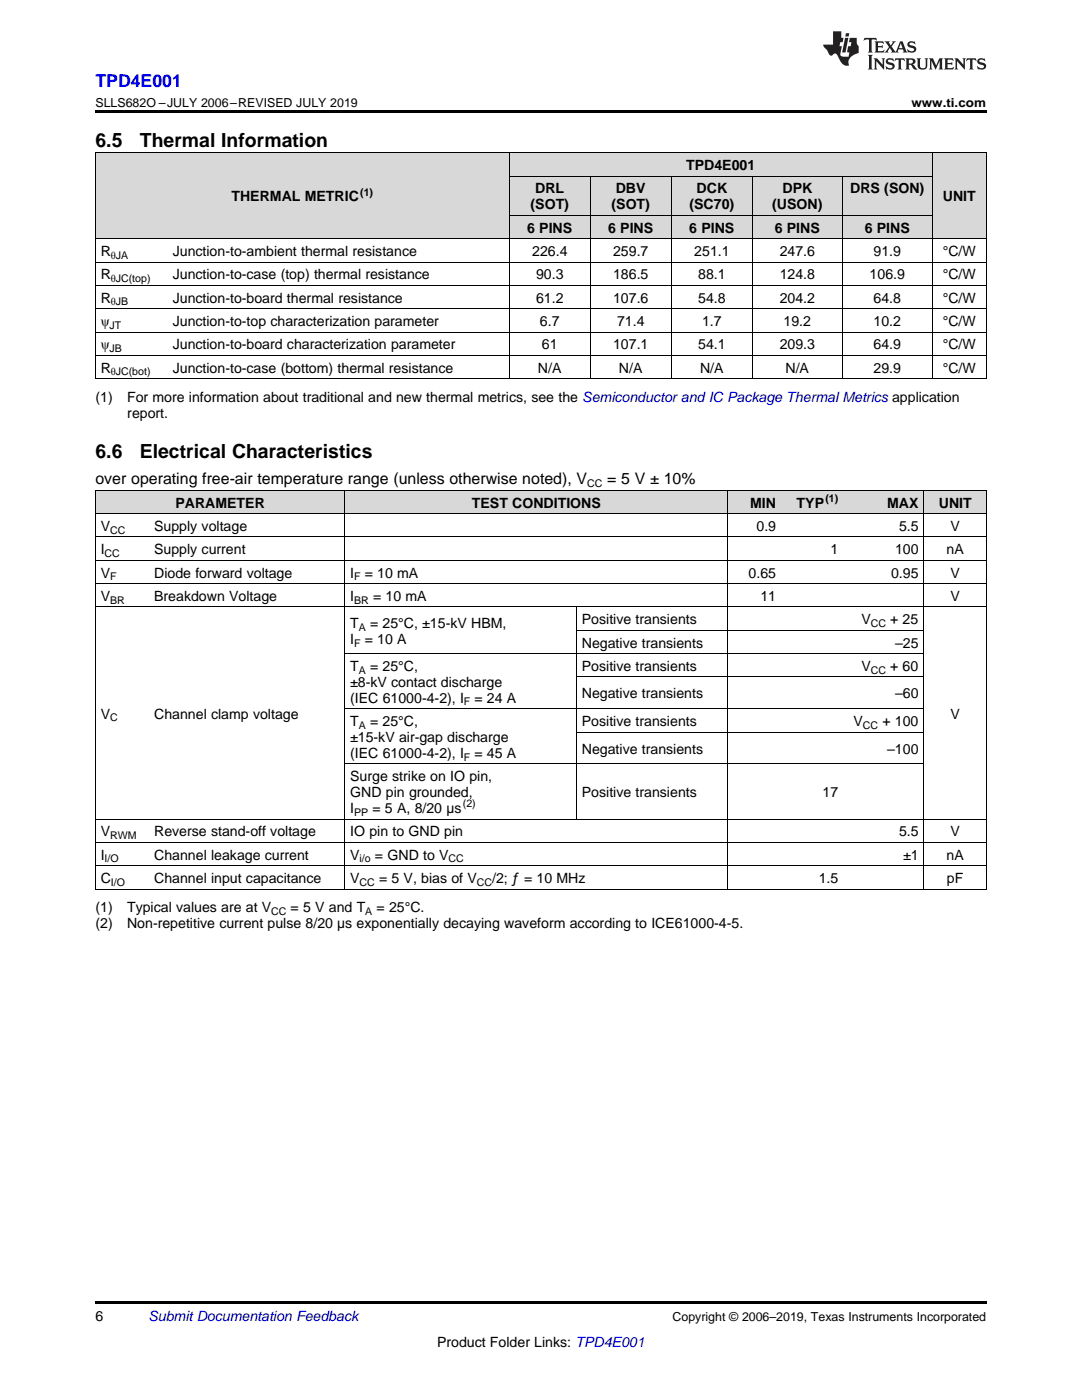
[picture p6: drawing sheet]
<svg xmlns="http://www.w3.org/2000/svg" width="216mm" height="279mm" viewBox="0 0 216 279" stroke-linecap="round" stroke-linejoin="round" font-family="sans-serif">
<defs><g id="words">
<g font-size="3.9">
<text x="19" y="29.3">6.5</text>
<text x="27.9" y="29.3">Thermal Information</text>
<text x="19" y="91.5">6.6</text>
<text x="27.9" y="91.5">Electrical Characteristics</text>
</g>
<text font-size="3.5" fill="#00f" x="19" y="17.3">TPD4E001</text>
<g font-size="3.2">
<text x="19" y="96.6">over operating free-air temperature range (unless otherwise noted), V</text>
<text x="121.1" y="96.6">= 5 V ± 10%</text>
</g>
<g font-size="2.8">
<text x="136.9" y="33.9">TPD4E001</text>
<text x="46.2" y="40.2">THERMAL METRIC</text>
<text x="105.9" y="41.8">(SOT)</text>
<text x="106.8" y="38.6">DRL</text>
<text x="122" y="41.8">(SOT)</text>
<text x="122.9" y="38.6">DBV</text>
<text x="137.6" y="41.8">(SC70)</text>
<text x="139" y="38.6">DCK</text>
<text x="154.1" y="41.8">(USON)</text>
<text x="156.1" y="38.6">DPK</text>
<text x="169.7" y="38.6">DRS (SON)</text>
<text x="188.1" y="40.2">UNIT</text>
<text x="105.2" y="46.4">6 PINS</text>
<text x="121.4" y="46.4">6 PINS</text>
<text x="137.5" y="46.4">6 PINS</text>
<text x="154.6" y="46.4">6 PINS</text>
<text x="172.5" y="46.4">6 PINS</text>
<text x="20.1" y="51.1">R</text>
<text x="34.5" y="51.1">Junction-to-ambient thermal resistance</text>
<text x="106.2" y="51.1">226.4</text>
<text x="122.3" y="51.1">259.7</text>
<text x="138.5" y="51.1">251.1</text>
<text x="155.6" y="51.1">247.6</text>
<text x="174.3" y="51.1">91.9</text>
<text x="188.1" y="51.1">°C/W</text>
<text x="20.1" y="55.7">R</text>
<text x="34.5" y="55.7">Junction-to-case (top) thermal resistance</text>
<text x="107" y="55.7">90.3</text>
<text x="122.3" y="55.7">186.5</text>
<text x="139.3" y="55.7">88.1</text>
<text x="155.6" y="55.7">124.8</text>
<text x="173.5" y="55.7">106.9</text>
<text x="188.1" y="55.7">°C/W</text>
<text x="20.1" y="60.4">R</text>
<text x="20.1" y="65.1">ψ</text>
<text x="34.5" y="60.4">Junction-to-board thermal resistance</text>
<text x="34.5" y="65.1">Junction-to-top characterization parameter</text>
<text x="107" y="60.4">61.2</text>
<text x="107.7" y="65.1">6.7</text>
<text x="122.3" y="60.4">107.6</text>
<text x="123.1" y="65.1">71.4</text>
<text x="139.3" y="60.4">54.8</text>
<text x="140.1" y="65.1">1.7</text>
<text x="155.6" y="60.4">204.2</text>
<text x="156.4" y="65.1">19.2</text>
<text x="174.3" y="60.4">64.8</text>
<text x="174.3" y="65.1">10.2</text>
<text x="188.1" y="60.4">°C/W</text>
<text x="188.1" y="65.1">°C/W</text>
<text x="20.1" y="69.7">ψ</text>
<text x="34.5" y="69.7">Junction-to-board characterization parameter</text>
<text x="108.1" y="69.7">61</text>
<text x="122.3" y="69.7">107.1</text>
<text x="139.3" y="69.7">54.1</text>
<text x="155.6" y="69.7">209.3</text>
<text x="174.3" y="69.7">64.9</text>
<text x="188.1" y="69.7">°C/W</text>
<text x="20.1" y="74.4">R</text>
<text x="34.5" y="74.4">Junction-to-case (bottom) thermal resistance</text>
<text x="107.4" y="74.4">N/A</text>
<text x="123.5" y="74.4">N/A</text>
<text x="139.7" y="74.4">N/A</text>
<text x="156.7" y="74.4">N/A</text>
<text x="174.3" y="74.4">29.9</text>
<text x="188.1" y="74.4">°C/W</text>
<text x="19" y="80.2">(1)</text>
<text x="25.4" y="80.2">For more information about traditional and new thermal metrics, see the Semiconductor and IC Package Thermal Metrics application</text>
<text x="25.4" y="83.4">report.</text>
<text x="35" y="101.3">PARAMETER</text>
<text x="94.2" y="101.3">TEST CONDITIONS</text>
<text x="149.7" y="101.3">MIN</text>
<text x="159" y="101.3">TYP</text>
<text x="177" y="101.3">MAX</text>
<text x="187.3" y="101.3">UNIT</text>
<text x="20.1" y="105.9">V</text>
<text x="30.8" y="105.9">Supply voltage</text>
<text x="151" y="105.9">0.9</text>
<text x="179.4" y="105.9">5.5</text>
<text x="189.7" y="105.9">V</text>
<text x="20.1" y="110.6">I</text>
<text x="30.8" y="110.6">Supply current</text>
<text x="165.7" y="110.6">1</text>
<text x="178.6" y="110.6">100</text>
<text x="188.9" y="110.6">nA</text>
<text x="20.1" y="115.3">V</text>
<text x="20.1" y="119.9">V</text>
<text x="30.8" y="115.3">Diode forward voltage</text>
<text x="30.8" y="119.9">Breakdown Voltage</text>
<text x="69.9" y="115.3">I</text>
<text x="69.9" y="119.9">I</text>
<text x="72.8" y="115.3">= 10 mA</text>
<text x="74.4" y="119.9">= 10 mA</text>
<text x="149.4" y="115.3">0.65</text>
<text x="151.7" y="119.9">11</text>
<text x="177.8" y="115.3">0.95</text>
<text x="189.7" y="115.3">V</text>
<text x="189.7" y="119.9">V</text>
<text x="69.9" y="125.3">T</text>
<text x="73.8" y="125.3">= 25°C, ±15-kV HBM,</text>
<text x="116.1" y="124.6">Positive transients</text>
<text x="171.9" y="124.6">V</text>
<text x="177.6" y="124.6">+ 25</text>
<text x="69.9" y="128.5">I</text>
<text x="72.8" y="128.5">= 10 A</text>
<text x="116.1" y="129.2">Negative transients</text>
<text x="178.6" y="129.2">–25</text>
<text x="69.9" y="133.9">T</text>
<text x="69.9" y="137.1">±8-kV contact discharge</text>
<text x="73.8" y="133.9">= 25°C,</text>
<text x="116.1" y="133.9">Positive transients</text>
<text x="171.9" y="133.9">V</text>
<text x="177.6" y="133.9">+ 60</text>
<text x="20.1" y="143.4">V</text>
<text x="30.8" y="143.4">Channel clamp voltage</text>
<text x="69.9" y="140.2">(IEC 61000-4-2), I</text>
<text x="94.7" y="140.2">= 24 A</text>
<text x="116.1" y="139.4">Negative transients</text>
<text x="178.6" y="139.4">–60</text>
<text x="189.7" y="143.4">V</text>
<text x="69.9" y="144.9">T</text>
<text x="69.9" y="148.1">±15-kV air-gap discharge</text>
<text x="73.8" y="144.9">= 25°C,</text>
<text x="116.1" y="144.9">Positive transients</text>
<text x="170.3" y="144.9">V</text>
<text x="176.1" y="144.9">+ 100</text>
<text x="69.9" y="151.2">(IEC 61000-4-2), I</text>
<text x="69.9" y="155.9">Surge strike on IO pin,</text>
<text x="94.7" y="151.2">= 45 A</text>
<text x="116.1" y="150.4">Negative transients</text>
<text x="177" y="150.4">–100</text>
<text x="69.9" y="159.1">GND pin grounded,</text>
<text x="116.1" y="159.1">Positive transients</text>
<text x="164.1" y="159.1">17</text>
<text x="20.1" y="166.9">V</text>
<text x="30.8" y="166.9">Reverse stand-off voltage</text>
<text x="69.9" y="162.2">I</text>
<text x="69.9" y="166.9">IO pin to GND pin</text>
<text x="74.3" y="162.2">= 5 A, 8/20 µs</text>
<text x="179.4" y="166.9">5.5</text>
<text x="189.7" y="166.9">V</text>
<text x="20.1" y="171.6">I</text>
<text x="30.8" y="171.6">Channel leakage current</text>
<text x="69.9" y="171.6">V</text>
<text x="74.8" y="171.6">= GND to V</text>
<text x="180.2" y="171.6">±1</text>
<text x="188.9" y="171.6">nA</text>
<text x="20.1" y="176.2">C</text>
<text x="30.8" y="176.2">Channel input capacitance</text>
<text x="69.9" y="176.2">V</text>
<text x="75.6" y="176.2">= 5 V, bias of V</text>
<text x="98.2" y="176.2">/2; ƒ = 10 MHz</text>
<text x="163.4" y="176.2">1.5</text>
<text x="188.9" y="176.2">pF</text>
<text x="19" y="182.1">(1)</text>
<text x="19" y="185.2">(2)</text>
<text x="25.4" y="182.1">Typical values are at V</text>
<text x="25.4" y="185.2">Non-repetitive current pulse 8/20 µs exponentially decaying waveform according to ICE61000-4-5.</text>
<text x="58" y="182.1">= 5 V and T</text>
<text x="75.1" y="182.1">= 25°C.</text>
<text x="19" y="263.6">6</text>
<text x="87.2" y="268.9">Product Folder Links: TPD4E001</text>
</g>
<text font-size="2.8" fill="#0000c8" x="29.6" y="263.6">Submit Documentation Feedback</text>
<g font-size="2.5">
<text x="19" y="21.4">SLLS682O –JULY 2006–REVISED JULY 2019</text>
<text x="181.9" y="21.4">www.ti.com</text>
<text x="134.2" y="263.6">Copyright © 2006–2019, Texas Instruments Incorporated</text>
</g>
<g font-size="2.1">
<text x="71.9" y="39.1">(1)</text>
<text x="22.1" y="51.6">θJA</text>
<text x="22.1" y="56.3">θJC(top)</text>
<text x="21.9" y="65.6">JT</text>
<text x="22.1" y="61">θJB</text>
<text x="21.9" y="70.3">JB</text>
<text x="22.1" y="74.9">θJC(bot)</text>
<text x="117.2" y="97.3">CC</text>
<text x="164.7" y="100.2">(1)</text>
<text x="22" y="106.5">CC</text>
<text x="20.9" y="111.2">CC</text>
<text x="22" y="115.8">F</text>
<text x="70.7" y="115.8">F</text>
<text x="22" y="120.5">BR</text>
<text x="70.7" y="120.5">BR</text>
<text x="71.6" y="125.9">A</text>
<text x="173.7" y="125.1">CC</text>
<text x="70.7" y="129">F</text>
<text x="71.6" y="134.4">A</text>
<text x="173.7" y="134.4">CC</text>
<text x="22" y="144">C</text>
<text x="92.6" y="140.8">F</text>
<text x="71.6" y="145.5">A</text>
<text x="172.2" y="145.5">CC</text>
<text x="92.6" y="151.8">F</text>
<text x="92.4" y="161.1">(2)</text>
<text x="22" y="167.5">RWM</text>
<text x="70.7" y="162.8">PP</text>
<text x="20.9" y="172.1">I/O</text>
<text x="71.8" y="172.1">i/o</text>
<text x="89.5" y="172.1">CC</text>
<text x="22.1" y="176.8">I/O</text>
<text x="71.8" y="176.8">CC</text>
<text x="95.1" y="176.8">CC</text>
<text x="54.1" y="182.6">CC</text>
<text x="72.9" y="182.6">A</text>
</g>
</g></defs>
<g fill="#d8d8d8">
<path d="M19 97.9h10.7v4.7h-10.7z"/>
<path d="M29.7 97.9h39.1v4.7h-39.1z"/>
<path d="M68.8 97.9h46.2v4.7h-46.2z"/>
<path d="M115 97.9h30.3v4.7h-30.3z"/>
<path d="M145.3 97.9h10.6v4.7h-10.6z"/>
<path d="M155.9 97.9h12.5v4.7h-12.5z"/>
<path d="M168.4 97.9h16v4.7h-16z"/>
<path d="M184.4 97.9h12.4v4.7h-12.4z"/>
<path d="M19 30.6h14.4v17.1h-14.4z"/>
<path d="M33.4 30.6h68.2v17.1h-68.2z"/>
<path d="M186.1 30.6h10.7v17.1h-10.7z"/>
<path d="M101.6 43h16.2v4.7h-16.2z"/>
<path d="M117.8 43h16.2v4.7h-16.2z"/>
<path d="M134 43h16.1v4.7h-16.1z"/>
<path d="M150.1 43h18v4.7h-18z"/>
<path d="M168.1 43h18v4.7h-18z"/>
<path d="M101.6 35.2h16.2v7.8h-16.2z"/>
<path d="M117.8 35.2h16.2v7.8h-16.2z"/>
<path d="M134 35.2h16.1v7.8h-16.1z"/>
<path d="M150.1 35.2h18v7.8h-18z"/>
<path d="M168.1 35.2h18v7.8h-18z"/>
<path d="M101.6 30.6h16.2v4.6h-16.2z"/>
<path d="M117.8 30.6h16.2v4.6h-16.2z"/>
<path d="M134 30.6h16.1v4.6h-16.1z"/>
<path d="M150.1 30.6h18v4.6h-18z"/>
<path d="M168.1 30.6h18v4.6h-18z"/>
</g>
<g fill="#000">
<path d="M19 22h177.8v.5h-177.8zM19 75.6h.2zM101.5 75.6h.1zM117.7 75.6h.1zM133.9 75.6h.1zM150 75.6h.1zM168 75.6h.1zM185.9 75.6h.2zM196.7 75.6h.1zM19 177.4l.2 .1zM68.7 177.4l.1 .1zM114.9 177.4l.1 .1z"/>
<path d="M145.2 177.4l.1 .1zM155.8 177.4l.1 .1zM168.3 177.4l.1 .1zM184.3 177.4l.1 .1zM196.7 177.4l.1 .1zM19 259.7h177.8v.5h-177.8z"/>
</g>
<g fill="none" stroke="#000" stroke-width=".2">
<path d="M19 30.5h177.8M19.1 30.5v45.1M101.6 30.5v45.1M101.6 35.2h84.4M117.7 35.2v40.4M133.9 35.2v40.4M150.1 35.2v40.4M168 35.2v40.4M186 30.5v45.1M196.8 30.5v45.1M19 57h177.8M19 52.3h177.8"/>
<path d="M19 47.6h177.8M101.6 43h84.5M19 75.6h177.8M19 70.9h177.8M19 66.3h177.8M19 61.6h177.8M19 97.8h177.8M19.1 97.9v79.6M68.8 97.9v79.6M145.2 97.9v79.6M184.3 97.9v79.6M196.8 97.9v79.6"/>
<path d="M19 116.5h177.8M19 111.8h177.8M19 107.2h177.8M19 102.5h177.8M19 121.1h177.8M68.8 130.4h115.6M115 121.1v42.4M115 135.1h69.4M115 125.8h69.4M68.8 152.5h115.6M68.8 141.4h115.6M115 146.1h69.4"/>
<path d="M19 177.4h177.8M19 172.8h177.8M19 168.1h177.8M19 163.5h177.8"/>
</g>
<g fill="#231f20">
<path d="M172.5 7.6l-.1 .5 .4-.2h.6v.1v2.1l-.2 .4h.9l-.2-.4v-2.1l.1-.1h.5l.5 .2-.2-.5zM174.5 8.3l.2 .3v1.5l-.2 .4h1.8l.2-.6a1.04 1.04 0 0 1-1.3 .2v-.7h.6l.3 .2v-.6l-.3 .2h-.6v-.6l.8-.1 .4 .3-.2-.5zM176.5 8.3l.9 1.1-.9 1.1h.8l-.2-.2 .4-.7 .5 .7-.2 .2h1.5l-.2-.2 .2-.4h.9l.1 .4-.2 .2h1l-.3-.3-.7-1.9h-.5l-.9 2-.8-1 .9-1h-.8l.1 .3-.4 .5-.3-.6 .1-.2zM179.7 8.6l.4 1h-.7zM181.3 8.4a.63 .63 0 0 0-.2 .7 .63 .63 0 0 0 .6 .4l.6 .2 .1 .2a.75 .75 0 0 1-.7 .4 .75 .75 0 0 1-.6-.5l.1 .7 .1-.1a1.11 1.11 0 0 0 1.5-.6 1.13 1.13 0 0 0-1.2-.8l-.1-.4a1.04 1.04 0 0 1 1.2 .2l-.2-.5-.2 .1-.4-.2zM173.2 10.9l.2 .4v2.2l-.2 .4h1l-.3-.4v-2.2l.3-.4zM174.3 11.6l.3 .4v1.5l-.3 .4h.8l-.2-.4v-1.3l1.5 1.7v-1.9l.2-.4h-.7l.2 .4v.9l-1.1-1.3zM177 11.8a.62 .62 0 0 0-.2 .7 .62 .62 0 0 0 .6 .4l.6 .1 .1 .3a.76 .76 0 0 1-.7 .3 .76 .76 0 0 1-.7-.4l.2 .7 .1-.1a1.11 1.11 0 0 0 1.5-.6 1.13 1.13 0 0 0-1.2-.8l-.1-.4a1.04 1.04 0 0 1 1.2 .2l-.2-.6-.2 .1-.5-.1zM178.7 11.6l-.2 .6a.61 .61 0 0 1 .8-.3v1.6l-.2 .4h.9l-.2-.4v-1.6a.63 .63 0 0 1 .7 .3l-.1-.6zM180.6 11.6l.3 .4v1.5l-.3 .4h1l-.2-.2-.1-.8 .6 .2a.76 .76 0 0 0 1.2 .7l-1-1a.58 .58 0 0 0 .6-.5 .58 .58 0 0 0-.5-.6zM181.4 11.9h.1a.45 .45 0 0 1 .5 .1 .45 .45 0 0 1 .1 .5l-.8 .2zM182.9 11.6l.2 .2a2.17 2.17 0 0 0 .3 1.9 .99 .99 0 0 0 1.6-.6v-1.1l.2-.4h-.7l.2 .2a1.92 1.92 0 0 1-.2 1.8 .6 .6 0 0 1-.9-.5v-1.1l.2-.4zM185.4 11.6l.2 .4v1.5l-.2 .4h.7l-.2-.4v-1.4l.8 1.8 .8-1.8v1.4l-.2 .4h.9l-.2-.4v-1.5l.2-.4h-.8l-.6 1.5-.6-1.5zM188.4 11.6l.2 .4v1.5l-.2 .4h1.8l.1-.6a1.04 1.04 0 0 1-1.2 .1v-.6h.5l.4 .2v-.6l-.4 .2h-.5v-.7h.8l.3 .3-.1-.6zM190.5 11.6l.2 .4v1.5l-.2 .4h.7l-.2-.4v-1.3l1.5 1.7v-1.9l.2-.4h-.7l.2 .4v.9l-1.1-1.3zM192.9 11.6l-.1 .6a.61 .61 0 0 1 .7-.3l.1 1.6-.3 .4h1l-.3-.4 .1-1.6a.63 .63 0 0 1 .7 .3l-.1-.6zM195.2 11.8a.62 .62 0 0 0-.2 .7 .62 .62 0 0 0 .6 .4l.6 .1 .1 .3a.76 .76 0 0 1-.7 .3 .76 .76 0 0 1-.6-.4l.1 .7 .1-.1a1.11 1.11 0 0 0 1.6-.6 1.13 1.13 0 0 0-1.3-.8l-.1-.4a1.04 1.04 0 0 1 1.2 .2l-.1-.6-.2 .1-.5-.1z"/>
<path d="M166.2 6.3v2.6h-1.9v.4l.8 .9a.91 .91 0 0 0 1 .8 .56 .56 0 0 1 .5-.3 .56 .56 0 0 1 .5 .3l.4 .8a1.53 1.53 0 0 0 1.9 1.2 1.54 1.54 0 0 1 1-2.1l.9-.3v-1.4a1.52 1.52 0 0 1-.4-1.6h-1.3l-.2 .8h.5l-.2 .8h-.5l-.1 1v.2l.4 .1-.2 .8a1.93 1.93 0 0 1-1.6-.3l.3-1.8h-.5l.2-.8h.4l.2-.8h-.4v-1.3zM168.6 7.6l-.6 2.9h.7l.6-2.9zM168.8 6.6l-.1 .7h.6l.2-.7z"/>
</g>
<use href="#words"/>
</svg>
